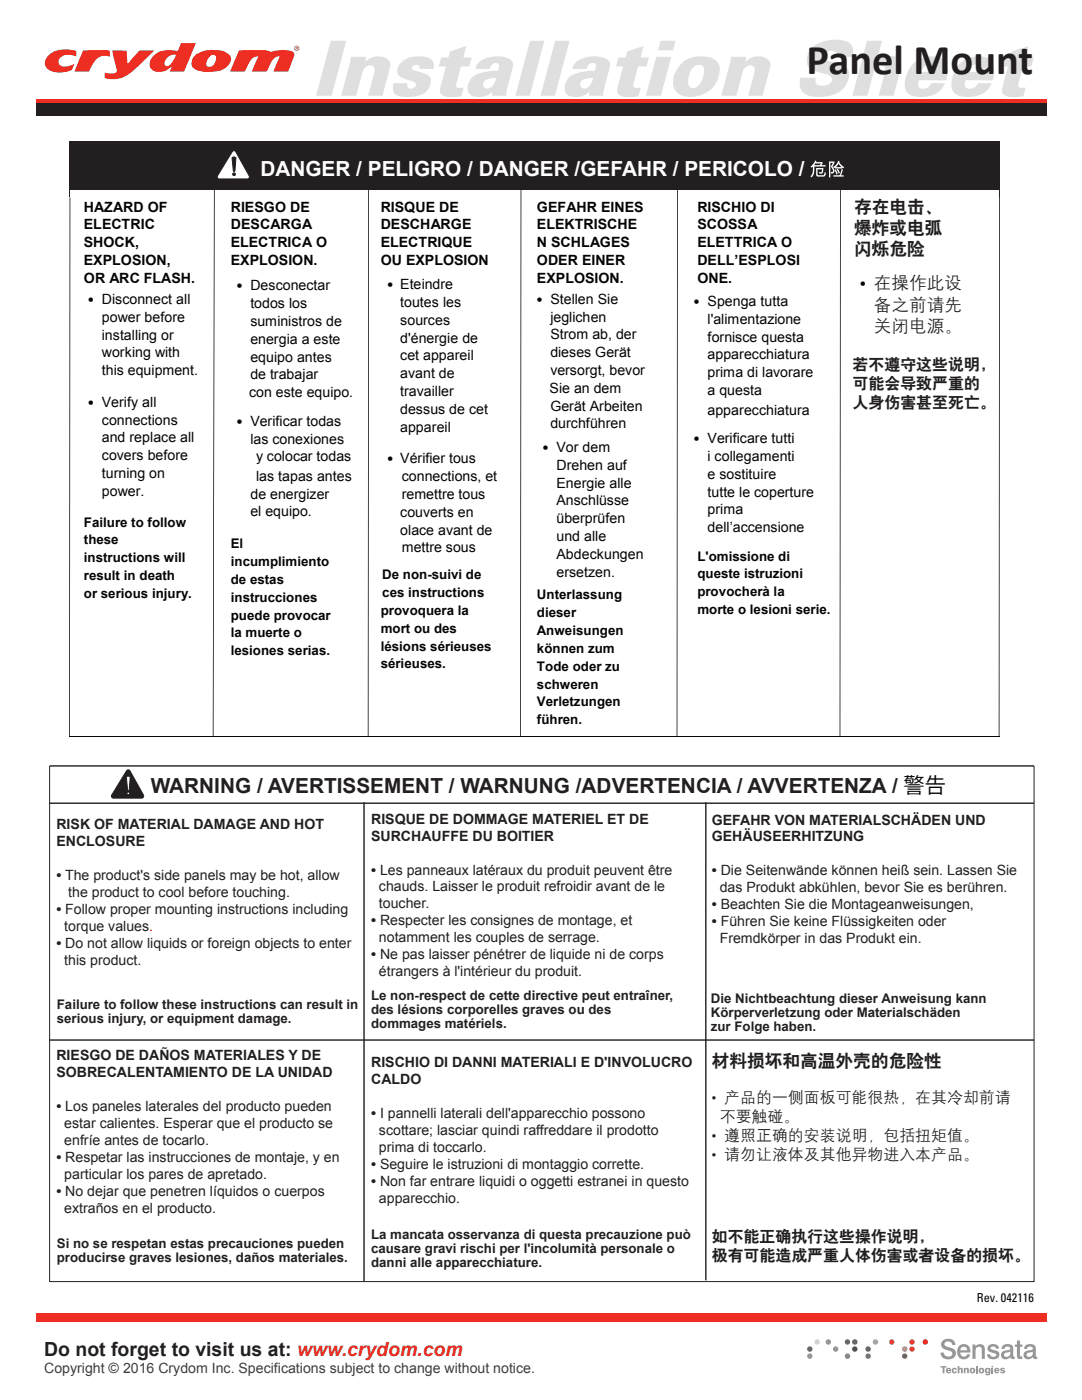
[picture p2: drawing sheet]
<svg xmlns="http://www.w3.org/2000/svg" width="216mm" height="279mm" viewBox="0 0 216 279" stroke-linecap="round" stroke-linejoin="round" font-family="sans-serif">
<defs><g id="words">
<text font-size="15.2" fill="#dfdfdf" x="62.1" y="19.1">Installation Sheet</text>
<text font-size="8.5" fill="#231f20" x="160.9" y="14.8">Panel Mount</text>
<text font-size="4.1" fill="#fff" x="52" y="35.1">DANGER / PELIGRO / DANGER /GEFAHR / PERICOLO /</text>
<text font-size="4.1" fill="#231f20" x="30.1" y="158.2">WARNING / AVERTISSEMENT / WARNUNG /ADVERTENCIA / AVVERTENZA / 警告</text>
<text font-size="3.9" fill="#231f20" x="8.8" y="270.7">Do not forget to visit us at: www.crydom.com</text>
<g font-size="3.5" fill="#211e1e">
<text x="170.4" y="42.2">存在电击、</text>
<text x="170.4" y="46.5">爆炸或电弧</text>
<text x="170.4" y="50.7">闪烁危险</text>
<text x="174.4" y="61.8">备之前请先</text>
<text x="174.4" y="66">关闭电源。</text>
<text x="142" y="212.8">材料损坏和高温外壳的危险性</text>
</g>
<g font-size="3.5" fill="#050504">
<text x="47.2" y="58.3">•</text>
<text x="77.3" y="58.1">•</text>
<text x="171.6" y="57.9">• 在操作此设</text>
<text x="17.5" y="61">•</text>
<text x="107" y="61">•</text>
<text x="138.4" y="61.4">•</text>
<text x="17.5" y="81.6">•</text>
<text x="47.2" y="85.4">•</text>
<text x="138.4" y="88.8">•</text>
<text x="77.3" y="92.8">•</text>
<text x="108.3" y="90.6">•</text>
</g>
<g font-size="3.2" fill="#211e1e">
<text x="170.1" y="73.7">若不遵守这些说明，</text>
<text x="170.1" y="77.5">可能会导致严重的</text>
<text x="170.1" y="81.3">人身伤害甚至死亡。</text>
<text x="142" y="220">• 产品的一侧面板可能很热，在其冷却前请</text>
<text x="142" y="227.6">• 遵照正确的安装说明，包括扭矩值。</text>
<text x="143.6" y="223.8">不要触碰。</text>
<text x="142" y="231.4">• 请勿让液体及其他异物进入本产品。</text>
<text x="142" y="247.7">如不能正确执行这些操作说明，</text>
<text x="142" y="251.5">极有可能造成严重人体伤害或者设备的损坏。</text>
</g>
<g font-size="2.8" fill="#050504">
<text x="16.7" y="45.8">ELECTRIC</text>
<text x="16.7" y="42.2">HAZARD OF</text>
<text x="46.1" y="42.2">RIESGO DE</text>
<text x="46.1" y="45.8">DESCARGA</text>
<text x="76" y="42.2">RISQUE DE</text>
<text x="76" y="45.8">DESCHARGE</text>
<text x="107.1" y="42.2">GEFAHR EINES</text>
<text x="107.1" y="45.8">ELEKTRISCHE</text>
<text x="139.2" y="42.2">RISCHIO DI</text>
<text x="139.2" y="45.8">SCOSSA</text>
<text x="16.7" y="49.3">SHOCK,</text>
<text x="16.7" y="52.9">EXPLOSION,</text>
<text x="46.1" y="49.3">ELECTRICA O</text>
<text x="46.1" y="52.9">EXPLOSION.</text>
<text x="76" y="49.3">ELECTRIQUE</text>
<text x="76" y="52.9">OU EXPLOSION</text>
<text x="107.1" y="49.3">N SCHLAGES</text>
<text x="107.1" y="52.9">ODER EINER</text>
<text x="139.2" y="49.3">ELETTRICA O</text>
<text x="139.2" y="52.9">DELL’ESPLOSI</text>
<text x="16.7" y="56.5">OR ARC FLASH.</text>
<text x="50" y="58">Desconectar</text>
<text x="79.9" y="57.8">Eteindre</text>
<text x="107.1" y="56.5">EXPLOSION.</text>
<text x="139.2" y="56.5">ONE.</text>
<text x="20.3" y="64.2">power before</text>
<text x="20.3" y="60.7">Disconnect all</text>
<text x="50" y="61.5">todos los</text>
<text x="50" y="65">suministros de</text>
<text x="79.9" y="61.3">toutes les</text>
<text x="79.9" y="64.8">sources</text>
<text x="109.8" y="60.7">Stellen Sie</text>
<text x="109.8" y="64.2">jeglichen</text>
<text x="141.2" y="61.1">Spenga tutta</text>
<text x="141.2" y="64.6">l'alimentazione</text>
<text x="20.3" y="71.3">working with</text>
<text x="20.3" y="67.8">installing or</text>
<text x="50" y="68.6">energia a este</text>
<text x="79.9" y="71.9">cet appareil</text>
<text x="79.9" y="68.4">d'énergie de</text>
<text x="109.8" y="67.7">Strom ab, der</text>
<text x="109.8" y="71.3">dieses Gerät</text>
<text x="141.2" y="68.2">fornisce questa</text>
<text x="141.2" y="71.7">apparecchiatura</text>
<text x="20.3" y="74.9">this equipment.</text>
<text x="50" y="75.7">de trabajar</text>
<text x="50" y="72.2">equipo antes</text>
<text x="79.9" y="75.5">avant de</text>
<text x="109.8" y="74.8">versorgt, bevor</text>
<text x="141.2" y="75.3">prima di lavorare</text>
<text x="20.3" y="81.2">Verify all</text>
<text x="49.7" y="79.3">con este equipo.</text>
<text x="79.9" y="82.6">dessus de cet</text>
<text x="79.9" y="79.1">travailler</text>
<text x="109.6" y="78.4">Sie an dem</text>
<text x="109.8" y="82">Gerät Arbeiten</text>
<text x="141.2" y="78.8">a questa</text>
<text x="141.2" y="82.9">apparecchiatura</text>
<text x="20.3" y="88.3">and replace all</text>
<text x="20.3" y="84.7">connections</text>
<text x="50" y="85">Verificar todas</text>
<text x="50" y="88.5">las conexiones</text>
<text x="79.9" y="86.2">appareil</text>
<text x="109.8" y="85.5">durchführen</text>
<text x="141.2" y="88.5">Verificare tutti</text>
<text x="20.3" y="95.4">turning on</text>
<text x="20.3" y="91.9">covers before</text>
<text x="51.1" y="92.1">y colocar todas</text>
<text x="51.1" y="96">las tapas antes</text>
<text x="79.9" y="92.5">Vérifier tous</text>
<text x="111.1" y="90.2">Vor dem</text>
<text x="111.1" y="93.8">Drehen auf</text>
<text x="141.2" y="95.6">e sostituire</text>
<text x="141.2" y="92.1">i collegamenti</text>
<text x="20.3" y="99">power.</text>
<text x="50" y="99.5">de energizer</text>
<text x="80.2" y="96">connections, et</text>
<text x="80.2" y="99.6">remettre tous</text>
<text x="111.1" y="100.9">Anschlüsse</text>
<text x="111.1" y="97.3">Energie alle</text>
<text x="141.2" y="99.1">tutte le coperture</text>
<text x="50" y="103">el equipo.</text>
<text x="79.9" y="103.1">couverts en</text>
<text x="79.9" y="106.7">olace avant de</text>
<text x="111" y="108">und alle</text>
<text x="111.1" y="104.4">überprüfen</text>
<text x="141.2" y="102.6">prima</text>
<text x="141.2" y="106.1">dell’accensione</text>
<text x="80.2" y="110.3">mettre sous</text>
<text x="111" y="111.5">Abdeckungen</text>
<text x="111" y="115.1">ersetzen.</text>
</g>
<g font-size="2.8" fill="#231f20">
<text x="11.3" y="165.5">RISK OF MATERIAL DAMAGE AND HOT</text>
<text x="74.1" y="164.4">RISQUE DE DOMMAGE MATERIEL ET DE</text>
<text x="74.1" y="167.8">SURCHAUFFE DU BOITIER</text>
<text x="142" y="164.5">GEFAHR VON MATERIALSCHÄDEN UND</text>
<text x="142" y="167.9">GEHÄUSEERHITZUNG</text>
<text x="11.3" y="168.9">ENCLOSURE</text>
<text x="11.3" y="175.6">• The product's side panels may be hot, allow</text>
<text x="13.6" y="179">the product to cool before touching.</text>
<text x="74.1" y="174.5">• Les panneaux latéraux du produit peuvent être</text>
<text x="75.6" y="177.9">chauds. Laisser le produit refroidir avant de le</text>
<text x="142" y="174.7">• Die Seitenwände können heiß sein. Lassen Sie</text>
<text x="143.6" y="178.1">das Produkt abkühlen, bevor Sie es berühren.</text>
<text x="11.3" y="182.4">• Follow proper mounting instructions including</text>
<text x="12.8" y="185.8">torque values.</text>
<text x="74.1" y="184.7">• Respecter les consignes de montage, et</text>
<text x="75.6" y="181.3">toucher.</text>
<text x="142" y="181.5">• Beachten Sie die Montageanweisungen,</text>
<text x="142" y="184.9">• Führen Sie keine Flüssigkeiten oder</text>
<text x="11.3" y="189.2">• Do not allow liquids or foreign objects to enter</text>
<text x="74.1" y="191.5">• Ne pas laisser pénétrer de liquide ni de corps</text>
<text x="75.6" y="188.1">notamment les couples de serrage.</text>
<text x="143.6" y="188.3">Fremdkörper in das Produkt ein.</text>
<text x="12.8" y="192.6">this product.</text>
<text x="75.6" y="194.9">étrangers à l'intérieur du produit.</text>
<text x="11.3" y="211.6">RIESGO DE DAÑOS MATERIALES Y DE</text>
<text x="11.3" y="215">SOBRECALENTAMIENTO DE LA UNIDAD</text>
<text x="74.1" y="213">RISCHIO DI DANNI MATERIALI E D'INVOLUCRO</text>
<text x="11.3" y="221.7">• Los paneles laterales del producto pueden</text>
<text x="74.1" y="216.4">CALDO</text>
<text x="12.8" y="225.1">estar calientes. Esperar que el producto se</text>
<text x="74.1" y="223.2">• I pannelli laterali dell'apparecchio possono</text>
<text x="75.6" y="226.5">scottare; lasciar quindi raffreddare il prodotto</text>
<text x="11.3" y="231.9">• Respetar las instrucciones de montaje, y en</text>
<text x="12.8" y="228.5">enfríe antes de tocarlo.</text>
<text x="74.1" y="233.3">• Seguire le istruzioni di montaggio corrette.</text>
<text x="75.6" y="229.9">prima di toccarlo.</text>
<text x="11.3" y="238.7">• No dejar que penetren líquidos o cuerpos</text>
<text x="12.8" y="235.3">particular los pares de apretado.</text>
<text x="74.1" y="236.7">• Non far entrare liquidi o oggetti estranei in questo</text>
<text x="12.8" y="242.1">extraños en el producto.</text>
<text x="75.6" y="240.1">apparecchio.</text>
</g>
<text font-size="2.8" fill="#3e3e3f" x="8.8" y="274">Copyright © 2016 Crydom Inc. Specifications subject to change without notice.</text>
<g font-size="2.6" fill="#050504">
<text x="16.7" y="105.1">Failure to follow</text>
<text x="16.7" y="108.7">these</text>
<text x="16.7" y="112.2">instructions will</text>
<text x="46.1" y="109.4">El</text>
<text x="46.1" y="113">incumplimiento</text>
<text x="139.1" y="111.9">L'omissione di</text>
<text x="16.7" y="119.3">or serious injury.</text>
<text x="16.7" y="115.8">result in death</text>
<text x="46.1" y="116.5">de estas</text>
<text x="76.3" y="115.6">De non-suivi de</text>
<text x="76.3" y="119.2">ces instructions</text>
<text x="107.1" y="119.6">Unterlassung</text>
<text x="139.2" y="115.4">queste istruzioni</text>
<text x="139.2" y="119">provocherà la</text>
<text x="46.1" y="120.1">instrucciones</text>
<text x="46.1" y="123.6">puede provocar</text>
<text x="76" y="122.7">provoquera la</text>
<text x="107.1" y="123.2">dieser</text>
<text x="139.2" y="122.6">morte o lesioni serie.</text>
<text x="46.1" y="127.2">la muerte o</text>
<text x="46.1" y="130.8">lesiones serias.</text>
<text x="76" y="126.3">mort ou des</text>
<text x="76" y="129.8">lésions sérieuses</text>
<text x="107.1" y="126.7">Anweisungen</text>
<text x="107.1" y="130.3">können zum</text>
<text x="76" y="133.4">sérieuses.</text>
<text x="107.1" y="133.9">Tode oder zu</text>
<text x="107.1" y="137.4">schweren</text>
<text x="107.1" y="140.9">Verletzungen</text>
<text x="107.1" y="144.5">führen.</text>
</g>
<g font-size="2.6" fill="#231f20">
<text x="11.3" y="201.4">Failure to follow these instructions can result in</text>
<text x="74.1" y="199.5">Le non-respect de cette directive peut entraîner,</text>
<text x="74.1" y="202.3">des lésions corporelles graves ou des</text>
<text x="141.8" y="200.1">Die Nichtbeachtung dieser Anweisung kann</text>
<text x="141.8" y="202.9">Körperverletzung oder Materialschäden</text>
<text x="11.3" y="204.2">serious injury, or equipment damage.</text>
<text x="74.1" y="205.2">dommages matériels.</text>
<text x="141.8" y="205.7">zur Folge haben.</text>
<text x="11.3" y="249.1">Si no se respetan estas precauciones pueden</text>
<text x="11.3" y="251.9">producirse graves lesiones, daños materiales.</text>
<text x="74.1" y="247.2">La mancata osservanza di questa precauzione può</text>
<text x="74.1" y="250.1">causare gravi rischi per l'incolumità personale o</text>
<text x="74.1" y="252.9">danni alle apparecchiature.</text>
</g>
<text font-size="2.5" fill="#050605" x="194.9" y="259.9">Rev. 042116</text>
</g></defs>
<g fill="#ee2e22">
<path d="M7.2 262h201.5v1.7h-201.5z"/>
<path d="M7.2 19.8h201.5v.9h-201.5z"/>
</g>
<path d="M7.2 20.7h201.5v2.4h-201.5z" fill="#231f20"/>
<g fill="#ee2e22">
<path d="M47.7 10.1l2.2-.1a10.7 10.7 0 0 1 4.1 .4l.7-.2a6.8 6.8 0 0 1 3.7 .1l.3 .4v.5l-1.2 3.1h-2.9l1.2-3.1a2 2 0 0 0-1.9 1.5l-.7 1.6h-3l1.4-3.1a2.38 2.38 0 0 0-2.2 2l-.6 1.1h-2.9z" fill-rule="evenodd"/>
<path d="M41.9 11.2a1.43 1.43 0 0 0-.5 2 1.32 1.32 0 0 0 1.7-1.4l-.1-.7-.4-.2zM38.8 11.2a6.2 6.2 0 0 1 6.6-.6 1.46 1.46 0 0 1 .1 2.5 5.9 5.9 0 0 1-4.5 1.3l-.4-.1a3.2 3.2 0 0 1-2.2-1 2.05 2.05 0 0 1 .4-2.1z" fill-rule="evenodd"/>
<path d="M33.6 11.3a1.49 1.49 0 0 0-.7 1.6l.2 .3a1.53 1.53 0 0 0 1.5-1.2l.5-1a.98 .98 0 0 0-1.1 .1zM30.6 11.2a4.5 4.5 0 0 1 4.2-1.1l.6 .1 .7-1.6h3l-2.4 5.7h-2.8l.4-1a2.98 2.98 0 0 1-4.2 .4l-.2-.8a2.18 2.18 0 0 1 .7-1.7z" fill-rule="evenodd"/>
<path d="M22.4 10.1h2.9l.1 2.6 2.4-2.6h3l-1.2 1.1a17.6 17.6 0 0 1-5.5 4.4l-1.1 .2-1.9-.2-.2-.1v-1h.1a3.3 3.3 0 0 0 2.1 0l.2-.6z" fill-rule="evenodd"/>
<path d="M16.6 10.1l1.8-.1a9.7 9.7 0 0 1 3.5 .2v1.1a2.54 2.54 0 0 0-3.3 1.3l-.8 1.7h-2.9z" fill-rule="evenodd"/>
<path d="M9.5 11.2a5.7 5.7 0 0 1 5.7-1v1.1a2.82 2.82 0 0 0-3.4 .5 1.06 1.06 0 0 0 .1 1.1 1.06 1.06 0 0 0 1.1 .4l1.2-.3 .7-.3-.1 .3a1.72 1.72 0 0 1-2 1.4 3.7 3.7 0 0 1-3.7-1.1l-.1-.5a2.13 2.13 0 0 1 .5-1.6z" fill-rule="evenodd"/>
</g>
<path d="M59.1 9.5v.1h.2zM59 9.4h.4l.1 .5-.3-.2-.2 .2zM58.8 9.6a.4 .4 0 0 0 .8 0 .4 .4 0 0 0-.8 0zM58.7 9.6a.52 .52 0 0 1 1 0 .52 .52 0 0 1-1 0z" fill="#ee2e22"/>
<g fill="#949699">
<path d="M188 267.6a1.51 1.51 0 0 1 1.6-.4 1.51 1.51 0 0 1 1 1.2h-.6a.83 .83 0 0 0-.7-.7 .83 .83 0 0 0-.9 .5 .9 .9 0 0 0 1 .7 1.21 1.21 0 0 1 1.2 .6 1.21 1.21 0 0 1-.1 1.3 1.63 1.63 0 0 1-1.7 .5 1.63 1.63 0 0 1-1.1-1.4h.6a.91 .91 0 0 0 .8 .8 .91 .91 0 0 0 1-.5l-.3-.4-.8-.4a1.13 1.13 0 0 1-1.1-.6 1.13 1.13 0 0 1 .1-1.2z"/>
<path d="M194 268.3h.6v.4a1.03 1.03 0 0 1 1.2-.4 1.03 1.03 0 0 1 .7 1.1v1.8h-.6v-1.8a.63 .63 0 0 0-.7-.6 .63 .63 0 0 0-.5 .7v1.7h-.7z"/>
<path d="M197.2 268.6a1.24 1.24 0 0 1 2.1 .6h-.6a.59 .59 0 0 0-.5-.5 .59 .59 0 0 0-.5 .3 .77 .77 0 0 0 .8 .5 .93 .93 0 0 1 .9 1.1 .93 .93 0 0 1-1.2 .7 1.05 1.05 0 0 1-1.2-1h.6a.66 .66 0 0 0 .5 .5 .66 .66 0 0 0 .7-.4 .81 .81 0 0 0-.9-.5 .83 .83 0 0 1-.8-.4 .83 .83 0 0 1 .1-.9z"/>
<path d="M202.9 267.5h.6v.8h.5v.5h-.5v1.8l.5 .1v.5h-.2a.63 .63 0 0 1-.9-.7v-1.7h-.4v-.5h.4z"/>
<path d="M187.7 272.6h1.2v.3h-.4v1.2h-.4v-1.2h-.4z"/>
<path d="M190.2 273h.5l.2 .4-.6-.1v.4h.6a.53 .53 0 0 1-.5 .4 .53 .53 0 0 1-.5-.6z"/>
<path d="M191.1 272.6h.3v.5a.36 .36 0 0 1 .5-.1 .36 .36 0 0 1 .2 .3v.8h-.3l-.1-.8-.1-.1-.1 .1-.1 .8h-.3z"/>
<path d="M192.3 273h.4v.1a.38 .38 0 0 1 .6 0v1h-.3v-.8l-.2-.1-.1 .1v.8h-.4z"/>
<path d="M194.8 272.6h.3v1.5h-.3z"/>
<path d="M197.8 273h.4v1.1h-.4z"/>
<path d="M199.6 273.1a.56 .56 0 0 1 .9 .2h-.6l.6 .2 .1 .2a.55 .55 0 0 1-.5 .4 .55 .55 0 0 1-.6-.4l.6 .2 .1-.1-.6-.4z"/>
<path d="M191.8 268.9l-.2 .6h1.4a.69 .69 0 0 0-.4-.7 .69 .69 0 0 0-.8 .1zM191.5 268.5a1.35 1.35 0 0 1 1.6-.1 1.35 1.35 0 0 1 .5 1.5h-2a.71 .71 0 0 0 .5 .8 .71 .71 0 0 0 .9-.4h.6a1.33 1.33 0 0 1-1.6 1 1.33 1.33 0 0 1-1-1.6v-.5z"/>
<path d="M200.5 270a.42 .42 0 0 0 .1 .7 .79 .79 0 0 0 .8-.1 .79 .79 0 0 0 .2-.8zM200.1 268.6a1.25 1.25 0 0 1 2.1 .5v1.4v.2l.3 .1v.4h-.6l-.3-.4a.94 .94 0 0 1-1.4 .3 .94 .94 0 0 1 0-1.4l1.1-.3 .3-.3a.61 .61 0 0 0-.6-.4 .61 .61 0 0 0-.6 .5h-.5z"/>
<path d="M205 270a.42 .42 0 0 0 0 .7 .79 .79 0 0 0 .9-.1 .79 .79 0 0 0 .2-.8zM204.6 268.6a1.25 1.25 0 0 1 2.1 .5v1.4v.2l.3 .1v.4h-.6l-.3-.4a.94 .94 0 0 1-1.4 .3 .94 .94 0 0 1 0-1.4l1.1-.3 .3-.3a.61 .61 0 0 0-.6-.4 .61 .61 0 0 0-.6 .5h-.5z"/>
<path d="M189.1 273.3v.1h.4l-.1-.1zM189 273a.55 .55 0 0 1 .6 .1 .55 .55 0 0 1 .2 .5h-.7l.2 .2 .5-.1a.57 .57 0 0 1-.9 .3 .57 .57 0 0 1 .1-1z"/>
<path d="M193.8 273.6a.27 .27 0 0 0 .5 0 .27 .27 0 0 0-.5 0zM193.5 273.5a.58 .58 0 0 1 1.1 0 .58 .58 0 0 1-1.1 0z"/>
<path d="M195.6 273.6a.27 .27 0 0 0 .5 0 .27 .27 0 0 0-.5 0zM195.3 273.5a.58 .58 0 0 1 1.1 0 .58 .58 0 0 1-1.1 0z"/>
<path d="M196.9 273.3v.4h.3v-.4zM196.7 273h.2l.4 .1v-.1h.3v.9a.54 .54 0 0 1-.4 .6 .54 .54 0 0 1-.6-.4l.6 .1 .1-.3-.4 .2a.57 .57 0 0 1-.4-.5 .57 .57 0 0 1 .2-.6z"/>
<path d="M198.8 273.3l-.1 .1h.4l-.1-.1zM198.6 273a.55 .55 0 0 1 .6 .1 .55 .55 0 0 1 .2 .5h-.7l.2 .2 .5-.1a.57 .57 0 0 1-.9 .3 .57 .57 0 0 1 .1-1z"/>
<circle cx="198" cy="272.7" r=".17"/>
<circle cx="161.6" cy="270.6" r=".54"/>
</g>
<circle cx="165.3" cy="267.8" r=".54" fill="#29abe2"/>
<circle cx="166.7" cy="269.2" r=".54" fill="#6495bc"/>
<circle cx="169.1" cy="267.8" r=".54" fill="#5a8a5d"/>
<circle cx="170.6" cy="267.8" r=".54" fill="#0a7d97"/>
<circle cx="170.6" cy="269.2" r=".54" fill="#0d7e6f"/>
<circle cx="169.1" cy="270.6" r=".54" fill="#5a76ba"/>
<circle cx="174.7" cy="267.8" r=".54" fill="#abd26a"/>
<circle cx="173.2" cy="269.2" r=".54" fill="#20ac5b"/>
<circle cx="173.2" cy="270.6" r=".54" fill="#60bb46"/>
<circle cx="182" cy="267.8" r=".54" fill="#eb0b8d"/>
<circle cx="180.5" cy="269.2" r=".54" fill="#b255a1"/>
<circle cx="182" cy="269.2" r=".54" fill="#f69042"/>
<circle cx="180.5" cy="270.6" r=".54" fill="#a08238"/>
<circle cx="184.6" cy="267.8" r=".54" fill="#ed2026"/>
<circle cx="163" cy="267.8" r=".54" fill="#d2d3d3"/>
<circle cx="161.6" cy="269.2" r=".54" fill="#636567"/>
<circle cx="177.9" cy="267.8" r=".54" fill="#b17129"/>
<path d="M13.9 28.2h.1v.2h-.1z" fill="#231f20"/>
<path d="M14 28.3h31.7" fill="none" stroke="#231f20" stroke-width=".2"/>
<path d="M45.7 28.2h.2v.2h-.2z" fill="#231f20"/>
<path d="M45.9 28.3h29.7" fill="none" stroke="#231f20" stroke-width=".2"/>
<path d="M75.6 28.2h.1v.2h-.1z" fill="#231f20"/>
<path d="M74.5 28.3h30.4" fill="none" stroke="#231f20" stroke-width=".2"/>
<path d="M104.9 28.2h.2v.2h-.2z" fill="#231f20"/>
<path d="M105.1 28.3h32.1" fill="none" stroke="#231f20" stroke-width=".2"/>
<path d="M137.2 28.2h.2v.2h-.2z" fill="#231f20"/>
<path d="M137.4 28.3h62" fill="none" stroke="#231f20" stroke-width=".2"/>
<path d="M199.4 28.2h.1v.2h-.1z" fill="#231f20"/>
<path d="M14 28.4v10.9M199.4 28.4v10.9" fill="none" stroke="#231f20" stroke-width=".2"/>
<path d="M13.9 37.8h.1v.1h-.1z" fill="#231f20"/>
<path d="M14 37.8h31.7" fill="none" stroke="#231f20" stroke-width=".2"/>
<path d="M45.7 37.8h.2v.1h-.2z" fill="#231f20"/>
<path d="M45.9 37.8h29.7" fill="none" stroke="#231f20" stroke-width=".2"/>
<g fill="#231f20">
<path d="M73.5 37.8h.1v.1h-.1z"/>
<path d="M74.5 37.8h32.5v.1h-31.6z"/>
<path d="M103.9 37.8h.1v.1h-.1z"/>
</g>
<path d="M105.1 37.8h32.1" fill="none" stroke="#231f20" stroke-width=".2"/>
<path d="M135.1 37.8h.1v.1h-.1z" fill="#231f20"/>
<path d="M137.4 37.8h62" fill="none" stroke="#231f20" stroke-width=".2"/>
<path d="M199.4 37.8h.1v.1h-.1z" fill="#231f20"/>
<path d="M13.9 39.4v107.6" fill="none" stroke="#050504" stroke-width=".24"/>
<path d="M13.8 147h.1v.1h-.1z" fill="#050504"/>
<path d="M13.9 147h31.7" fill="none" stroke="#050504" stroke-width=".2"/>
<path d="M42.7 37.8h.3h-.2l-.2 109.2h-.1z" fill-rule="evenodd" fill="#050504"/>
<path d="M45.6 147h.2v.1h-.2z" fill="#050504"/>
<path d="M45.8 147h29.7" fill="none" stroke="#050504" stroke-width=".2"/>
<path d="M73.5 37.8v109.2" fill="none" stroke="#050504" stroke-width=".24"/>
<path d="M73.4 147h.1v.1h-.1z" fill="#050504"/>
<path d="M74.4 147h30.5" fill="none" stroke="#050504" stroke-width=".2"/>
<path d="M103.9 37.8v109.2" fill="none" stroke="#050504" stroke-width=".24"/>
<path d="M103.8 147h.1v.1h-.1z" fill="#050504"/>
<path d="M105 147h32.1" fill="none" stroke="#050504" stroke-width=".2"/>
<path d="M135.1 37.9v109.1" fill="none" stroke="#050504" stroke-width=".24"/>
<path d="M135 147h.2v.1h-.2z" fill="#050504"/>
<path d="M137.3 147h62" fill="none" stroke="#050504" stroke-width=".2"/>
<path d="M199.4 39.3v107.7" fill="none" stroke="#050504" stroke-width=".23"/>
<path d="M199.3 147h.1v.1h-.1z" fill="#050504"/>
<g fill="#231f20">
<path d="M169.7 28.2h.2v.2h-.2z"/>
<path d="M167.6 37.8h.2v.1h-.2z"/>
</g>
<path d="M167.7 37.8v109.2" fill="none" stroke="#050504" stroke-width=".24"/>
<path d="M167.5 147h.2v.1h-.2z" fill="#050504"/>
<path d="M9.9 152.9v102.9h196.4v-102.9" fill="none" stroke="#231f20" stroke-width=".2"/>
<path d="M9.9 152.9h196.4M9.9 160.3h196.4M72.6 160.1v95.6M140.8 160.1v95.4M9.9 207.6h196.4" fill="none" stroke="#231f20" stroke-width=".28"/>
<g fill="#231f20">
<path d="M13.9 28.4h185.6v9.5h-185.6z"/>
<path d="M25.3 153.8a.41 .41 0 0 1 .7 .2l2.7 4.7a.41 .41 0 0 1-.4 .6h-5.7a.42 .42 0 0 1-.4-.3 .42 .42 0 0 1 .2-.5z"/>
</g>
<path d="M25.3 153.8a.41 .41 0 0 1 .7 .2l2.7 4.7a.41 .41 0 0 1-.4 .6h-5.7a.42 .42 0 0 1-.4-.3 .42 .42 0 0 1 .2-.5z" fill="none" stroke="#231f20" stroke-width=".2"/>
<circle cx="25.6" cy="158.3" r=".27" fill="#fff"/>
<circle cx="25.6" cy="158.3" r=".27" fill="none" stroke="#231f20" stroke-width=".2"/>
<path d="M25.3 155l.5-.1 .2 .2-.2 2.6-.2 .1-.1-.1z" fill="#fff"/>
<path d="M25.3 155l.5-.1 .2 .2-.2 2.6-.2 .1-.1-.1z" fill="none" stroke="#231f20" stroke-width=".2"/>
<path d="M46.4 30.2a.41 .41 0 0 1 .7 .2l2.6 4.8a.42 .42 0 0 1-.3 .5h-5.7a.42 .42 0 0 1-.4-.3 .42 .42 0 0 1 .2-.4z" fill="#fff"/>
<path d="M46.4 30.2a.41 .41 0 0 1 .7 .2l2.6 4.8a.42 .42 0 0 1-.3 .5h-5.7a.42 .42 0 0 1-.4-.3 .42 .42 0 0 1 .2-.4z" fill="none" stroke="#231f20" stroke-width=".2"/>
<circle cx="46.7" cy="34.8" r=".27" fill="#231f20"/>
<circle cx="46.7" cy="34.8" r=".27" fill="none" stroke="#231f20" stroke-width=".2"/>
<path d="M46.4 31.4h.5l.2 .1-.2 2.6-.2 .1-.1-.1z" fill="#231f20"/>
<path d="M46.4 31.4h.5l.2 .1-.2 2.6-.2 .1-.1-.1z" fill="none" stroke="#231f20" stroke-width=".2"/>
<g fill="#fff">
<path d="M162.9 33.5h1.4l-.1 .8a.36 .36 0 0 1-.5 .3h-.2l-.1-.3 .5 .1 .1-.6h-.9l.1 1.1 1.1 .1 .3-.6 .2 .1-.3 .7h-1.5l-.1-.3zM162.7 32.6l-.3 .4h1.2l.2-.4zM162.7 32l.2 .1-.1 .3h1.3l-.2 .6h.8v.2h-2.2v.4a2.23 2.23 0 0 1-.6 1.8l-.2-.2 .4-.7 .1-1.3-.3 .2-.2-.2 .6-.5z"/>
<path d="M166.9 33.8l.3-.1 .4 .8-.3 .1zM167.3 32.6l-.5 .8h1.1zM166.5 33.9l.3-.1 .3 .9-.2 .1zM166.3 35h1.2l.4-1.3 .3 .1-.4 1.2h.5v.2h-2zM167.3 32.1l.2 .1a1.25 1.25 0 0 0 .9 1.1l-.1 .3-.2-.1v.1h-1.5v-.1l-.2 .1-.2-.3 .7-.5zM165.4 32.2h1.1l-.4 1.1 .2 .3a.6 .6 0 0 1 .2 .7 .6 .6 0 0 1-.6 .3l-.1-.3h.3l.1-.2-.4-.8 .4-.8h-.5v2.9h-.3z"/>
</g>
<use href="#words"/>
</svg>
